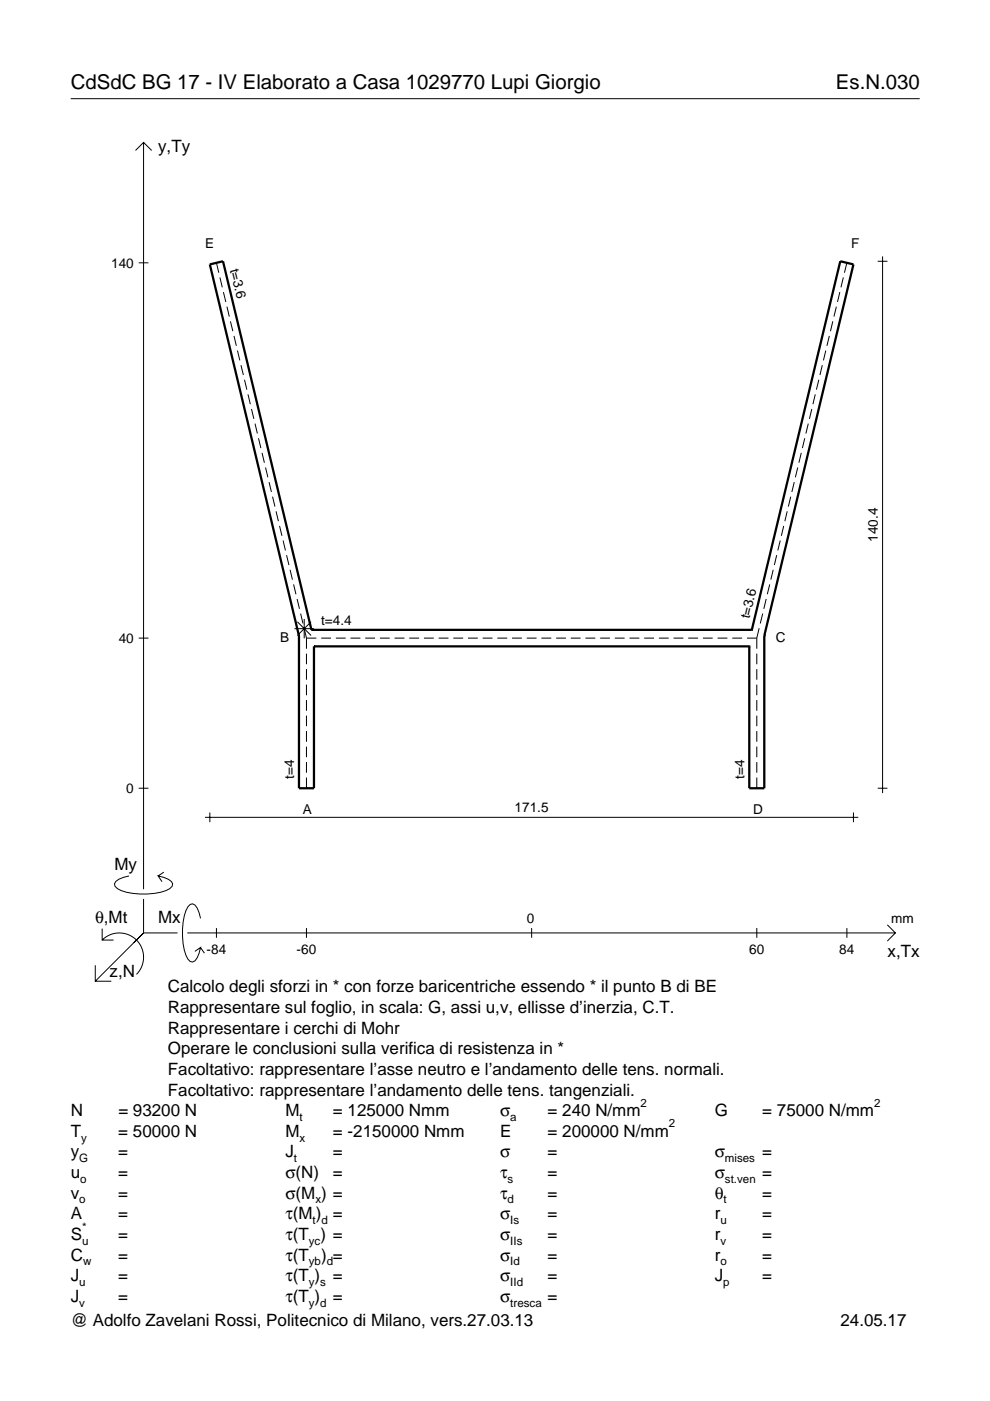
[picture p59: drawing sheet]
<svg xmlns="http://www.w3.org/2000/svg" width="210mm" height="297mm" viewBox="0 0 210 297" stroke-linecap="round" stroke-linejoin="round" font-family="sans-serif">
<defs><g id="words">
<g font-size="4.3">
<text x="15" y="18.9">CdSdC BG 17 - IV Elaborato a Casa 1029770 Lupi Giorgio</text>
<text x="177.2" y="18.9">Es.N.030</text>
</g>
<g font-size="3.6">
<text x="33.5" y="32.3">y,Ty</text>
<text x="24.3" y="184.4">My</text>
<text x="20.1" y="195.7">θ,Mt</text>
<text x="33.5" y="195.7">Mx</text>
<text x="188.2" y="203">x,Tx</text>
<text x="23.2" y="207.1">z,N</text>
<text x="35.6" y="210.4">Calcolo degli sforzi in * con forze baricentriche essendo * il punto B di BE</text>
<text x="35.6" y="214.8">Rappresentare sul foglio, in scala: G, assi u,v, ellisse d’inerzia, C.T.</text>
<text x="35.6" y="219.2">Rappresentare i cerchi di Mohr</text>
<text x="35.6" y="223.5">Operare le conclusioni sulla verifica di resistenza in *</text>
<text x="35.6" y="227.9">Facoltativo: rappresentare l’asse neutro e l’andamento delle tens. normali.</text>
<text x="35.6" y="232.3">Facoltativo: rappresentare l’andamento delle tens. tangenziali.</text>
<text x="15" y="236.7">N</text>
<text x="25.1" y="236.7">= 93200 N</text>
<text x="60.5" y="236.7">M</text>
<text x="70.6" y="236.7">= 125000 Nmm</text>
<text x="106" y="236.7">σ</text>
<text x="116.1" y="236.7">= 240 N/mm</text>
<text x="151.5" y="236.7">G</text>
<text x="161.6" y="236.7">= 75000 N/mm</text>
<text x="15" y="245.4">y</text>
<text x="15" y="241">T</text>
<text x="25.1" y="245.4">=</text>
<text x="25.1" y="241">= 50000 N</text>
<text x="60.5" y="245.4">J</text>
<text x="60.5" y="241">M</text>
<text x="70.6" y="245.4">=</text>
<text x="70.6" y="241">= -2150000 Nmm</text>
<text x="106" y="245.4">σ</text>
<text x="106" y="241">E</text>
<text x="116.1" y="245.4">=</text>
<text x="116.1" y="241">= 200000 N/mm</text>
<text x="151.5" y="245.4">σ</text>
<text x="161.6" y="245.4">=</text>
<text x="15" y="249.8">u</text>
<text x="25.1" y="249.8">=</text>
<text x="60.5" y="249.8">σ(N)</text>
<text x="70.6" y="249.8">=</text>
<text x="106" y="249.8">τ</text>
<text x="116.1" y="249.8">=</text>
<text x="151.5" y="249.8">σ</text>
<text x="161.6" y="249.8">=</text>
<text x="15" y="254.2">v</text>
<text x="25.1" y="254.2">=</text>
<text x="60.5" y="254.2">σ(M ) =</text>
<text x="106" y="254.2">τ</text>
<text x="116.1" y="254.2">=</text>
<text x="151.5" y="254.2">θ</text>
<text x="161.6" y="254.2">=</text>
<text x="15" y="258.5">A</text>
<text x="15" y="262.9">S</text>
<text x="25.1" y="262.9">=</text>
<text x="25.1" y="258.5">=</text>
<text x="60.5" y="262.9">τ(T ) =</text>
<text x="60.5" y="258.5">τ(M ) =</text>
<text x="106" y="258.5">σ</text>
<text x="106" y="262.9">σ</text>
<text x="116.1" y="258.5">=</text>
<text x="116.1" y="262.9">=</text>
<text x="151.5" y="258.5">r</text>
<text x="151.5" y="262.9">r</text>
<text x="161.6" y="258.5">=</text>
<text x="161.6" y="262.9">=</text>
<text x="15" y="267.3">C</text>
<text x="25.1" y="267.3">=</text>
<text x="60.5" y="267.3">τ(T</text>
<text x="68.1" y="267.3">) =</text>
<text x="106" y="267.3">σ</text>
<text x="116.1" y="267.3">=</text>
<text x="151.5" y="267.3">r</text>
<text x="161.6" y="267.3">=</text>
<text x="15" y="271.7">J</text>
<text x="25.1" y="271.7">=</text>
<text x="60.5" y="271.7">τ(T )</text>
<text x="70.6" y="271.7">=</text>
<text x="106" y="271.7">σ</text>
<text x="116.1" y="271.7">=</text>
<text x="151.5" y="271.7">J</text>
<text x="161.6" y="271.7">=</text>
<text x="15" y="276">J</text>
<text x="15" y="281.2">@ Adolfo Zavelani Rossi, Politecnico di Milano, vers.27.03.13</text>
<text x="25.1" y="276">=</text>
<text x="60.5" y="276">τ(T )</text>
<text x="70.6" y="276">=</text>
<text x="106" y="276">σ</text>
<text x="116.1" y="276">=</text>
<text x="178.2" y="281.2">24.05.17</text>
</g>
<g font-size="2.9">
<text x="43.5" y="52.6">E</text>
<text x="180.5" y="52.6">F</text>
<text x="23.6" y="56.7">140</text>
<text x="48.8" y="57.2" transform="rotate(77 48.8 57.2)">t=3.6</text>
<text x="186.1" y="114.9" transform="rotate(-90 186.1 114.9)">140.4</text>
<text x="158.9" y="131.3" transform="rotate(-77 158.9 131.3)">t=3.6</text>
<text x="25.2" y="136.3">40</text>
<text x="59.4" y="136.2">B</text>
<text x="68.1" y="132.5">t=4.4</text>
<text x="164.5" y="136.2">C</text>
<text x="62.4" y="165.1" transform="rotate(-90 62.4 165.1)">t=4</text>
<text x="157.8" y="165.1" transform="rotate(-90 157.8 165.1)">t=4</text>
<text x="26.8" y="168.1">0</text>
<text x="64.2" y="172.6">A</text>
<text x="109.1" y="172.3">171.5</text>
<text x="159.7" y="172.6">D</text>
<text x="111.7" y="195.7">0</text>
<text x="189" y="195.7">mm</text>
<text x="43.8" y="202.2">-84</text>
<text x="62.9" y="202.2">-60</text>
<text x="158.9" y="202.2">60</text>
<text x="178" y="202.2">84</text>
</g>
<g font-size="2.4">
<text x="63.5" y="237.7">t</text>
<text x="108.2" y="237.7">a</text>
<text x="135.8" y="234.7">2</text>
<text x="141.8" y="239">2</text>
<text x="185.3" y="234.7">2</text>
<text x="17.2" y="242">y</text>
<text x="63.5" y="242">x</text>
<text x="16.8" y="246.4">G</text>
<text x="17" y="250.8">o</text>
<text x="62.3" y="246.4">t</text>
<text x="107.6" y="250.8">s</text>
<text x="153.7" y="246.4">mises</text>
<text x="153.7" y="250.8">st.ven</text>
<text x="16.8" y="255.2">o</text>
<text x="66.9" y="255.2">x</text>
<text x="107.6" y="255.2">d</text>
<text x="153.4" y="255.2">t</text>
<text x="17.4" y="263.9">u</text>
<text x="17.4" y="260.9">*</text>
<text x="65.5" y="263.9">yc</text>
<text x="66.3" y="259.5">t d</text>
<text x="108.2" y="259.5">Is</text>
<text x="108.2" y="263.9">IIs</text>
<text x="152.7" y="263.9">v</text>
<text x="152.7" y="259.5">u</text>
<text x="17.6" y="268.3">w</text>
<text x="65.5" y="268.3">yb d</text>
<text x="108.2" y="268.3">Id</text>
<text x="152.7" y="268.3">o</text>
<text x="16.8" y="272.7">u</text>
<text x="65.5" y="272.7">y s</text>
<text x="108.2" y="272.7">IId</text>
<text x="153.3" y="272.7">p</text>
<text x="16.8" y="277">v</text>
<text x="65.5" y="277">y d</text>
<text x="108.2" y="277">tresca</text>
</g>
</g></defs>
<g fill="none" stroke="#000" stroke-width=".21">
<path d="M15 20.9h180M28.7 31.9l1.7-1.7 1.8 1.7M30.4 30.2v158.3M29.4 55.7h2.1M45.9 55.7l.5 2.1M46.6 58.8l.5 2.1M178.8 58.8l-.5 2.1M179.6 55.7l-.6 2.1M186.1 55.4h2.1M187.1 54.4v113.8M47.4 61.9l.5 2.1M48.1 65l.5 2.1"/>
<path d="M48.9 68.1l.5 2.1M49.6 71.2l.5 2.1M50.3 74.3l.5 2.1M51.1 77.4l.5 2.1M174.3 77.4l-.5 2.1M175.1 74.3l-.5 2.1M175.8 71.2l-.5 2.1M176.6 68.1l-.5 2.1M177.3 65l-.5 2.1M178.1 61.9l-.5 2.1M51.8 80.5l.5 2.1M52.6 83.6l.5 2.1"/>
<path d="M53.3 86.7l.5 2.1M54.1 89.8l.5 2.1M54.8 92.9l.5 2.1M55.6 96l.5 2.1M56.3 99.1l.5 2.1M169.1 99.1l-.5 2.1M169.9 96l-.5 2.1M170.6 92.9l-.5 2.1M171.4 89.8l-.5 2.1M172.1 86.7l-.5 2.1M172.9 83.6l-.5 2.1M173.6 80.5l-.5 2.1"/>
<path d="M57 102.2l.5 2.1M57.8 105.3l.5 2.1M58.5 108.4l.5 2.1M59.3 111.5l.5 2.1M60 114.6l.5 2.1M60.8 117.7l.5 2.1M164.7 117.7l-.5 2.1M165.4 114.6l-.5 2.1M166.2 111.5l-.5 2.1M166.9 108.4l-.5 2.1M167.7 105.3l-.6 2.1M168.4 102.2l-.5 2.1"/>
<path d="M29.4 135.3h2.1M61.5 120.8l.5 2.1M62.2 123.9l.5 2.1M62.4 133.3h4.2M63 127l.5 2.1M63 131.8l3 2.9M63.7 130.1l.5 2.1M64.5 133.2l.5 2.1M64.5 131.2v4.2M65 135.3h2.1M65 135.3v2.3M65 138.6v2.2"/>
<path d="M66 131.8l-3 2.9M68.1 135.3h2.1M71.2 135.3h2.1M74.3 135.3h2.1M77.4 135.3h2.1M80.5 135.3h2.1M83.7 135.3h2M86.8 135.3h2.1M89.9 135.3h2.1M93 135.3h2.1M96.1 135.3h2.1M99.2 135.3h2.1"/>
<path d="M102.3 135.3h2.1M105.4 135.3h2.1M108.6 135.3h2M111.7 135.3h2.1M114.8 135.3h2.1M117.9 135.3h2.1M121 135.3h2.1M124.1 135.3h2.1M127.2 135.3h2.1M130.4 135.3h2M133.5 135.3h2.1M136.6 135.3h2.1"/>
<path d="M139.7 135.3h2.1M142.8 135.3h2.1M145.9 135.3h2.1M149 135.3h2.1M152.1 135.3h2.1M155.3 135.3h2M158.4 135.3h2.1M160.5 135.3v2.3M160.5 138.6v2.2M161 133.2l-.5 2.1M161.7 130.1l-.5 2.1M162.4 127l-.5 2.1"/>
<path d="M163.2 123.9l-.5 2.1M163.9 120.8l-.5 2.1M65 141.9v2.2M65 145.2v2.2M65 148.4v2.3M65 151.7v2.3M65 155v2.3M65 158.3v2.2M160.5 141.9v2.2M160.5 145.2v2.2M160.5 148.4v2.3M160.5 151.7v2.3"/>
<path d="M160.5 155v2.3M160.5 158.3v2.2M29.4 167.1h2.1M43.5 173.3h138.5M44.5 172.3v2M65 161.6v2.2M65 164.9v2.2M160.5 161.6v2.2M160.5 164.9v2.2M180.9 172.3v2M186.1 167.1h2.1M21.7 199.3a5.1 5.1 0 0 1 7.2 0 5.1 5.1 0 0 1 0 7.3"/>
<path d="M21.7 196.9v2.4h2.4M27.3 185.7a3.6 3.6 0 0 0-3 1.7l.1 .5a5.6 5.6 0 0 0 3.8 1.5 13.4 13.4 0 0 0 7.8-1l.5-.5 .1-.5a3.6 3.6 0 0 0-3.1-1.7l.8 1.2M30.4 190.6v7.2M30.4 197.8l-10.2 10.2M30.4 197.8h7.2M34.7 184.9l-1.2 .8M39.7 197.8h150.1M42.5 194.7a3.6 3.6 0 0 0-1.7-3.1l-.5 .2a5.7 5.7 0 0 0-1.5 3.7 13.3 13.3 0 0 0 1 7.9l.5 .5 .5 .1a3.6 3.6 0 0 0 1.7-3.1l-1.2 .8M45.9 196.8v2M65 196.8v2M112.7 196.8v2M160.5 196.8v2"/>
<path d="M179.6 196.8v2M188.1 196.1l1.7 1.7-1.7 1.7M20.2 204.7v3.3h3.4M42.5 200.9l.8 1.2"/>
</g>
<path d="M63.4 134.8h.1M63.4 134.8v32.3h3.2v-30.1M66 133.5h.1M66 133.5h93.4M66 133.5l-18.7-78.1-2.8 .7 18.9 78.7M66.6 137h.1M66.6 137h92.3M158.9 137h.1M159.4 133.5h.1M159.4 133.5l18.8-78.1 2.7 .7-18.9 78.7M162 134.8h.1M162 134.8v32.3h-3.1v-30.1" fill="none" stroke="#000" stroke-width=".48"/>
<use href="#words"/>
</svg>
